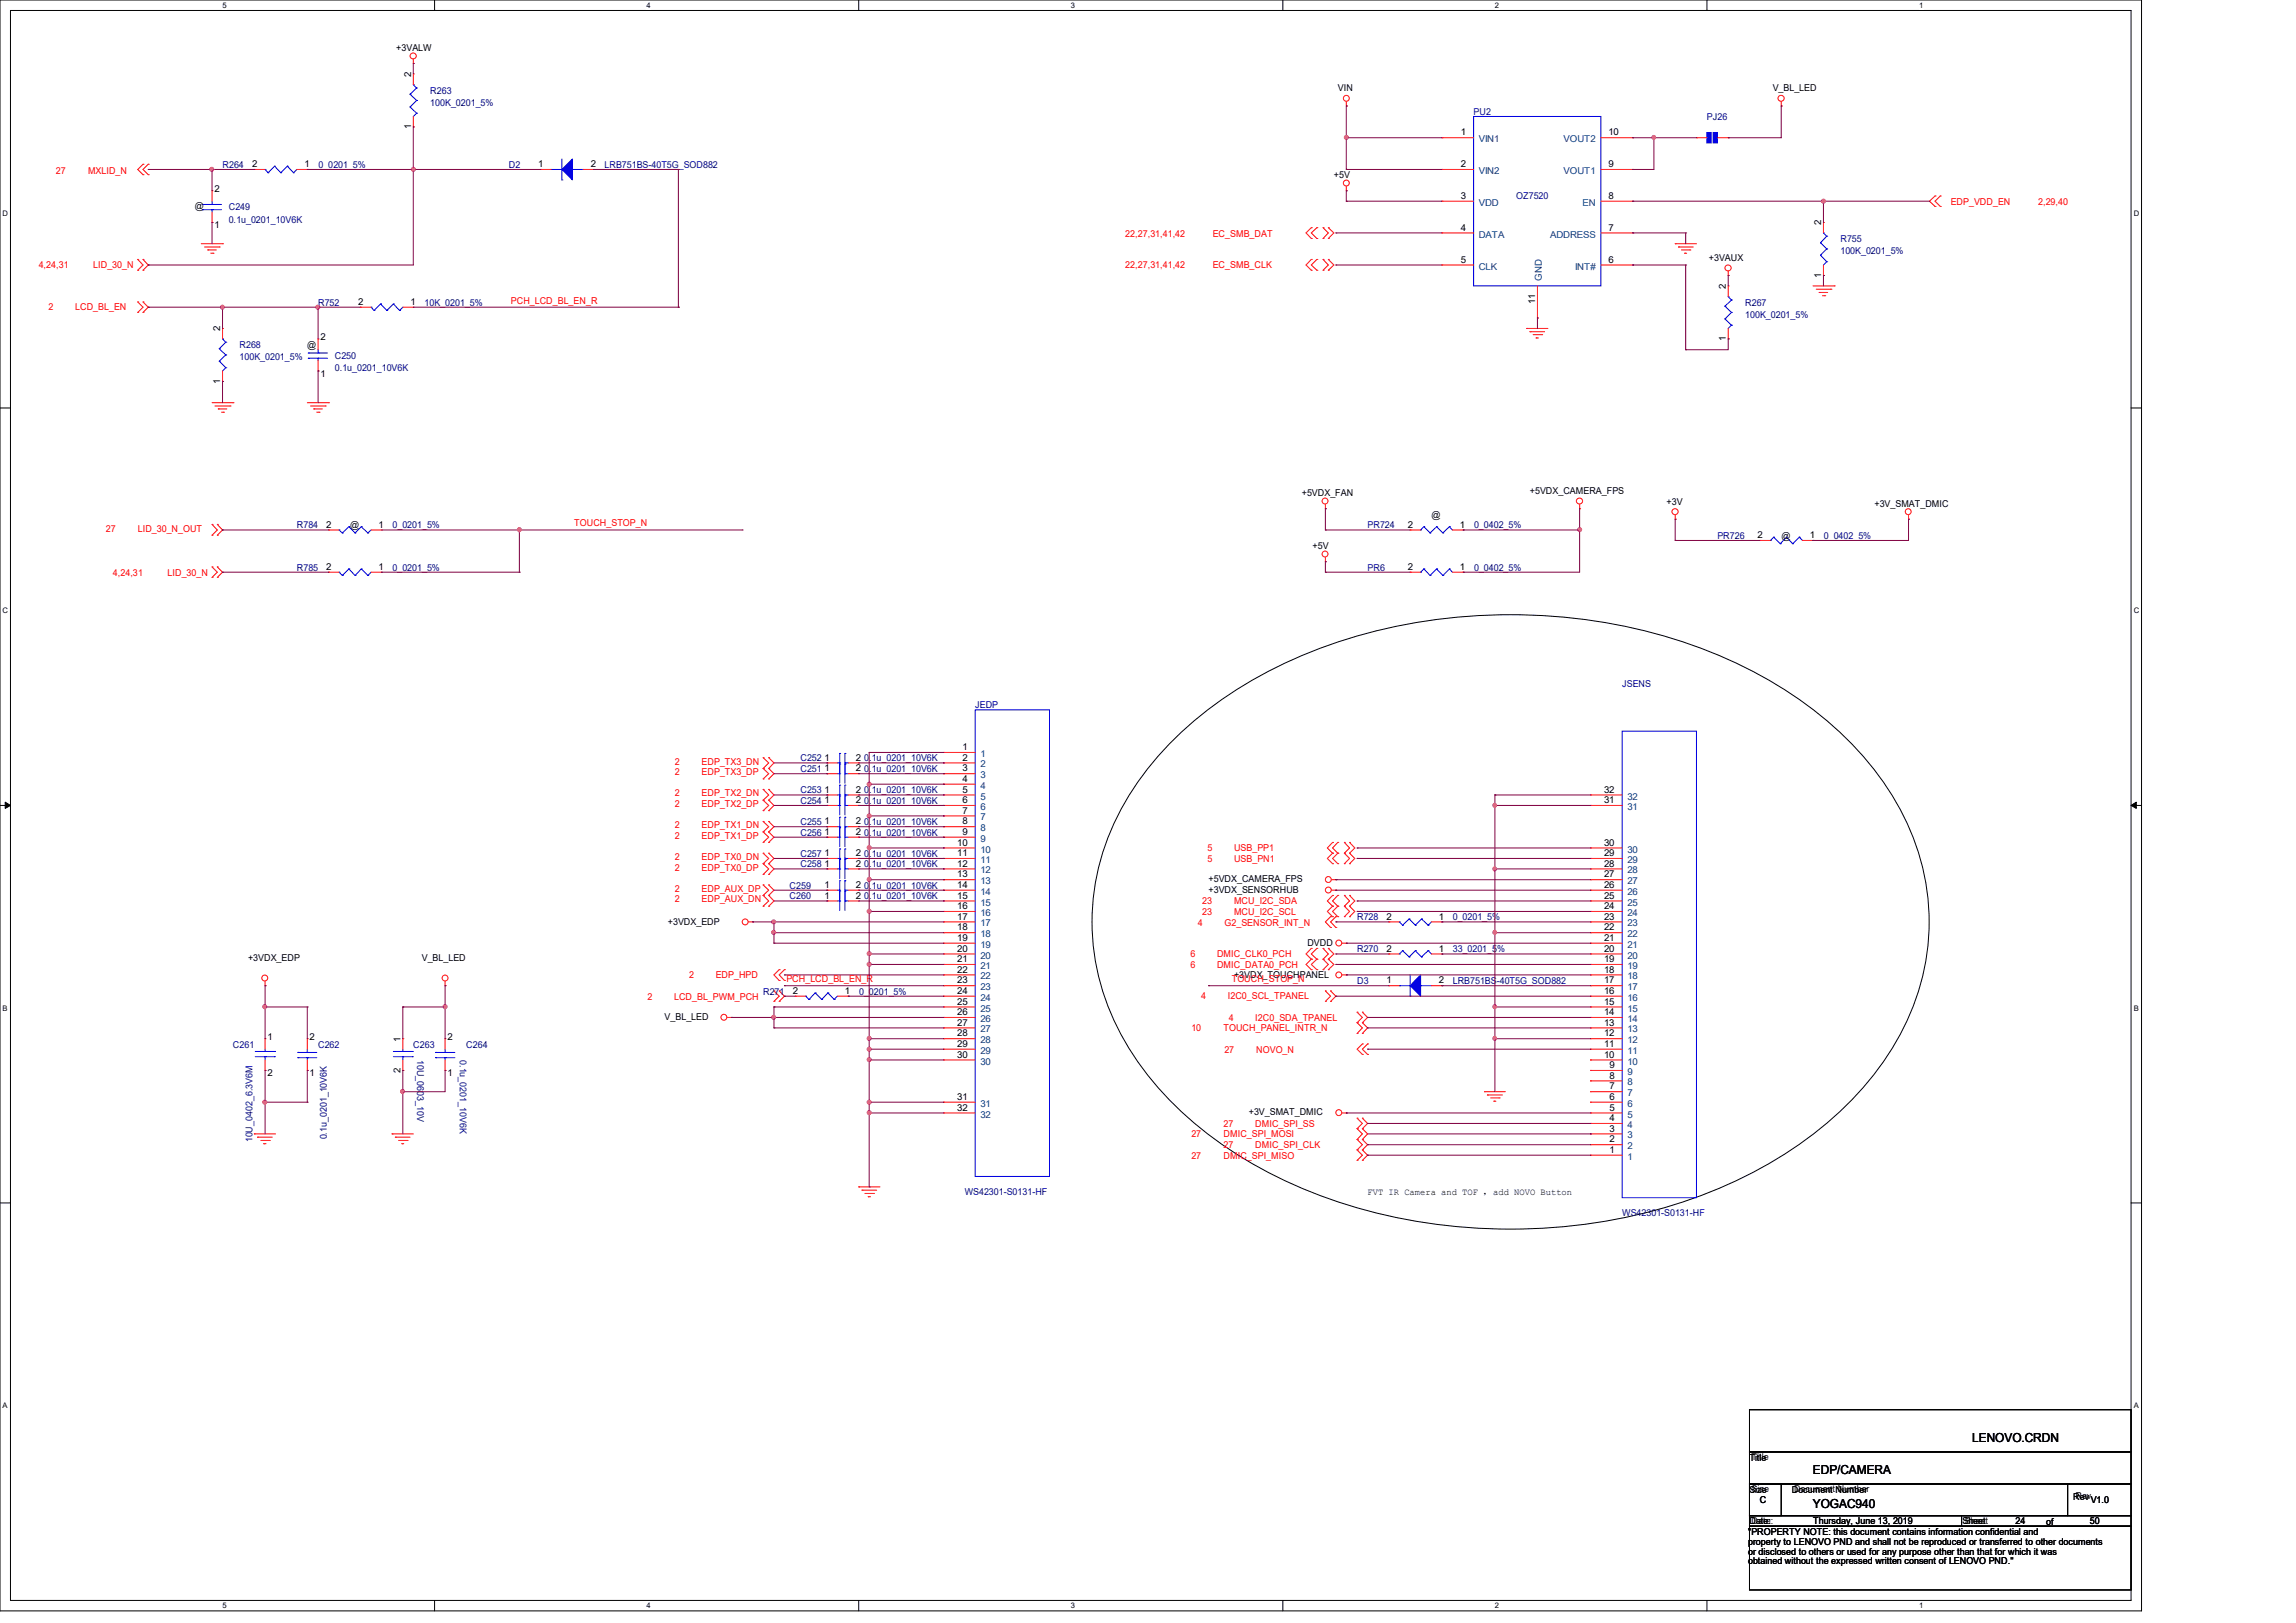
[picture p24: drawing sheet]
<svg xmlns="http://www.w3.org/2000/svg" width="297mm" height="210mm" viewBox="0 0 297 210" stroke-linecap="round" stroke-linejoin="round" font-family="sans-serif">
<defs><g id="words">
<g font-size="1.6">
<text x="234.5" y="190.7">EDP/CAMERA</text>
<text x="255.1" y="186.6">LENOVO.CRDN</text>
<text x="234.5" y="195.1">YOGAC940</text>
</g>
<g font-size="1.2">
<text x="51.3" y="6.6">+3VALW</text>
<text x="53.2" y="10" transform="rotate(-90 53.2 10)">2</text>
<text x="173.1" y="11.8">VIN</text>
<text x="229.3" y="11.8">V_BL_LED</text>
<text x="53.2" y="16.7" transform="rotate(-90 53.2 16.7)">1</text>
<text x="189" y="17.5">1</text>
<text x="208.1" y="17.5">10</text>
<text x="32.6" y="21.6">2</text>
<text x="39.4" y="21.6">1</text>
<text x="69.6" y="21.6">1</text>
<text x="76.4" y="21.6">2</text>
<text x="172.5" y="23.1">+5V</text>
<text x="189" y="21.6">2</text>
<text x="208.1" y="21.6">9</text>
<text x="25.2" y="27.1">@</text>
<text x="27.7" y="29.5">1</text>
<text x="27.7" y="24.8">2</text>
<text x="189" y="29.8">4</text>
<text x="189" y="25.7">3</text>
<text x="208.1" y="25.7">8</text>
<text x="208.1" y="29.8">7</text>
<text x="235.6" y="29.2" transform="rotate(-90 235.6 29.2)">2</text>
<text x="189" y="34">5</text>
<text x="208.1" y="34">6</text>
<text x="221.1" y="33.8">+3VAUX</text>
<text x="235.6" y="35.9" transform="rotate(-90 235.6 35.9)">1</text>
<text x="46.4" y="39.5">2</text>
<text x="53.1" y="39.5">1</text>
<text x="198.6" y="39.3" transform="rotate(-90 198.6 39.3)">11</text>
<text x="223.3" y="37.4" transform="rotate(-90 223.3 37.4)">2</text>
<text x="28.5" y="42.9" transform="rotate(-90 28.5 42.9)">2</text>
<text x="39.7" y="45">@</text>
<text x="41.4" y="44">2</text>
<text x="223.3" y="44.2" transform="rotate(-90 223.3 44.2)">1</text>
<text x="28.5" y="49.7" transform="rotate(-90 28.5 49.7)">1</text>
<text x="41.4" y="48.7">1</text>
<text x="168.4" y="64.2">+5VDX_FAN</text>
<text x="197.9" y="64">+5VDX_CAMERA_FPS</text>
<text x="215.6" y="65.3">+3V</text>
<text x="242.5" y="65.6">+3V_SMAT_DMIC</text>
<text x="42.2" y="68.3">2</text>
<text x="45.3" y="68.3">@</text>
<text x="49" y="68.3">1</text>
<text x="169.8" y="71.1">+5V</text>
<text x="182.1" y="68.3">2</text>
<text x="185.2" y="67">@</text>
<text x="188.8" y="68.3">1</text>
<text x="227.4" y="69.6">2</text>
<text x="230.5" y="69.7">@</text>
<text x="234.1" y="69.6">1</text>
<text x="42.2" y="73.7">2</text>
<text x="49" y="73.7">1</text>
<text x="182.1" y="73.7">2</text>
<text x="188.8" y="73.7">1</text>
<text x="106.7" y="98.4">1</text>
<text x="106.7" y="99.8">1</text>
<text x="110.7" y="98.4">2</text>
<text x="110.7" y="99.8">2</text>
<text x="124.5" y="97.1">1</text>
<text x="124.5" y="98.4">2</text>
<text x="124.5" y="99.8">3</text>
<text x="124.5" y="101.2">4</text>
<text x="106.7" y="102.6">1</text>
<text x="106.7" y="103.9">1</text>
<text x="106.7" y="106.7">1</text>
<text x="110.7" y="102.6">2</text>
<text x="110.7" y="103.9">2</text>
<text x="110.7" y="106.7">2</text>
<text x="124.5" y="102.6">5</text>
<text x="124.5" y="103.9">6</text>
<text x="124.5" y="105.3">7</text>
<text x="124.5" y="106.7">8</text>
<text x="207.5" y="103.9">31</text>
<text x="207.5" y="102.6">32</text>
<text x="106.7" y="110.8">1</text>
<text x="106.7" y="112.1">1</text>
<text x="106.7" y="108">1</text>
<text x="110.7" y="110.8">2</text>
<text x="110.7" y="112.1">2</text>
<text x="110.7" y="108">2</text>
<text x="123.8" y="109.4">10</text>
<text x="123.8" y="110.8">11</text>
<text x="123.8" y="112.1">12</text>
<text x="123.8" y="113.5">13</text>
<text x="124.5" y="108">9</text>
<text x="207.5" y="113.5">27</text>
<text x="207.5" y="112.1">28</text>
<text x="207.5" y="110.8">29</text>
<text x="207.5" y="109.4">30</text>
<text x="86.4" y="119.6">+3VDX_EDP</text>
<text x="106.7" y="114.9">1</text>
<text x="106.7" y="116.3">1</text>
<text x="110.7" y="114.9">2</text>
<text x="110.7" y="116.3">2</text>
<text x="123.8" y="114.9">14</text>
<text x="123.8" y="116.3">15</text>
<text x="123.8" y="117.6">16</text>
<text x="123.8" y="119">17</text>
<text x="156.3" y="115.5">+3VDX_SENSORHUB</text>
<text x="156.3" y="114.1">+5VDX_CAMERA_FPS</text>
<text x="179.4" y="119">2</text>
<text x="186.1" y="119">1</text>
<text x="207.5" y="119">23</text>
<text x="207.5" y="117.6">24</text>
<text x="207.5" y="116.3">25</text>
<text x="207.5" y="114.9">26</text>
<text x="32.1" y="124.3">+3VDX_EDP</text>
<text x="54.6" y="124.3">V_BL_LED</text>
<text x="123.8" y="120.4">18</text>
<text x="123.8" y="121.8">19</text>
<text x="123.8" y="123.1">20</text>
<text x="123.8" y="124.5">21</text>
<text x="123.8" y="125.9">22</text>
<text x="169.1" y="122.4">DVDD</text>
<text x="179.4" y="123.1">2</text>
<text x="186.1" y="123.1">1</text>
<text x="207.5" y="125.9">18</text>
<text x="207.5" y="124.5">19</text>
<text x="207.5" y="123.1">20</text>
<text x="207.5" y="121.8">21</text>
<text x="207.5" y="120.4">22</text>
<text x="86" y="132">V_BL_LED</text>
<text x="102.6" y="128.6">2</text>
<text x="109.3" y="128.6">1</text>
<text x="123.8" y="127.3">23</text>
<text x="123.8" y="128.6">24</text>
<text x="123.8" y="130">25</text>
<text x="123.8" y="131.4">26</text>
<text x="159.6" y="126.5">+3VDX_TOUCHPANEL</text>
<text x="179.4" y="127.3">1</text>
<text x="186.1" y="127.3">2</text>
<text x="207.5" y="131.4">14</text>
<text x="207.5" y="130">15</text>
<text x="207.5" y="128.6">16</text>
<text x="207.5" y="127.3">17</text>
<text x="34.6" y="134.5">1</text>
<text x="40" y="134.5">2</text>
<text x="51.8" y="134.8" transform="rotate(-90 51.8 134.8)">1</text>
<text x="57.9" y="134.5">2</text>
<text x="123.8" y="132.7">27</text>
<text x="123.8" y="134.1">28</text>
<text x="123.8" y="135.5">29</text>
<text x="123.8" y="136.9">30</text>
<text x="207.5" y="136.9">10</text>
<text x="207.5" y="135.5">11</text>
<text x="207.5" y="134.1">12</text>
<text x="207.5" y="132.7">13</text>
<text x="34.6" y="139.3">2</text>
<text x="40" y="139.3">1</text>
<text x="51.8" y="138.8" transform="rotate(-90 51.8 138.8)">2</text>
<text x="57.9" y="139.3">1</text>
<text x="123.8" y="142.3">31</text>
<text x="123.8" y="143.7">32</text>
<text x="208.2" y="143.7">5</text>
<text x="208.2" y="142.3">6</text>
<text x="208.2" y="141">7</text>
<text x="208.2" y="139.6">8</text>
<text x="208.2" y="138.2">9</text>
<text x="161.5" y="144.3">+3V_SMAT_DMIC</text>
<text x="208.2" y="149.2">1</text>
<text x="208.2" y="147.8">2</text>
<text x="208.2" y="146.4">3</text>
<text x="208.2" y="145.1">4</text>
<text x="176.9" y="154.6">FVT IR Camera and TOF ，add NOVO Button</text>
<text x="226.3" y="189">Title</text>
<text x="226.3" y="193.2">Size</text>
<text x="226.3" y="197.3">Date:</text>
<text x="227.7" y="194.5">C</text>
<text x="231.8" y="193.2">Document Number</text>
<text x="234.6" y="197.3">Thursday, June 13, 2019</text>
<text x="253.9" y="197.3">Sheet</text>
<text x="260.7" y="197.3">24</text>
<text x="264.7" y="197.3">of</text>
<text x="268.2" y="194.1">Rev</text>
<text x="270.4" y="197.3">50</text>
<text x="270.5" y="194.5">V1.0</text>
<text x="226.1" y="198.6">&quot;PROPERTY NOTE: this document contains information confidential and</text>
<text x="226.1" y="199.9">property to LENOVO PND and shall not be reproduced or transferred to other documents</text>
<text x="226.1" y="201.2">or disclosed to others or used for any purpose other than that for which it was</text>
<text x="226.1" y="202.4">obtained without the expressed written consent of LENOVO PND.&quot;</text>
</g>
<g font-size="1.2" fill="#000080">
<text x="55.7" y="12.1">R263</text>
<text x="55.7" y="13.8">100K_0201_5%</text>
<text x="190.6" y="14.9">PU2</text>
<text x="220.8" y="15.5">PJ26</text>
<text x="28.8" y="21.7">R264</text>
<text x="41.2" y="21.7">0_0201_5%</text>
<text x="65.8" y="21.7">D2</text>
<text x="78.2" y="21.7">LRB751BS-40T5G_SOD882</text>
<text x="29.6" y="27.2">C249</text>
<text x="29.6" y="28.8">0.1u_0201_10V6K</text>
<text x="196.1" y="25.8">OZ7520</text>
<text x="238.1" y="31.3">R755</text>
<text x="238.1" y="32.9">100K_0201_5%</text>
<text x="41.1" y="39.5">R752</text>
<text x="54.9" y="39.5">10K_0201_5%</text>
<text x="225.8" y="39.5">R267</text>
<text x="225.8" y="41.2">100K_0201_5%</text>
<text x="31" y="45">R268</text>
<text x="31" y="46.6">100K_0201_5%</text>
<text x="43.3" y="46.4">C250</text>
<text x="43.3" y="48">0.1u_0201_10V6K</text>
<text x="38.4" y="68.3">R784</text>
<text x="50.8" y="68.3">0_0201_5%</text>
<text x="176.9" y="68.3">PR724</text>
<text x="190.7" y="68.3">0_0402_5%</text>
<text x="222.2" y="69.7">PR726</text>
<text x="235.9" y="69.7">0_0402_5%</text>
<text x="38.4" y="73.8">R785</text>
<text x="50.8" y="73.8">0_0201_5%</text>
<text x="176.9" y="73.8">PR6</text>
<text x="190.7" y="73.8">0_0402_5%</text>
<text x="209.8" y="88.9">JSENS</text>
<text x="126.2" y="91.7">JEDP</text>
<text x="103.5" y="98.5">C252</text>
<text x="103.5" y="99.9">C251</text>
<text x="111.8" y="98.5">0.1u_0201_10V6K</text>
<text x="111.8" y="99.9">0.1u_0201_10V6K</text>
<text x="103.5" y="102.6">C253</text>
<text x="103.5" y="104">C254</text>
<text x="103.5" y="106.7">C255</text>
<text x="111.8" y="102.6">0.1u_0201_10V6K</text>
<text x="111.8" y="104">0.1u_0201_10V6K</text>
<text x="111.8" y="106.7">0.1u_0201_10V6K</text>
<text x="103.5" y="110.9">C257</text>
<text x="103.5" y="112.2">C258</text>
<text x="103.5" y="108.1">C256</text>
<text x="111.8" y="110.9">0.1u_0201_10V6K</text>
<text x="111.8" y="112.2">0.1u_0201_10V6K</text>
<text x="111.8" y="108.1">0.1u_0201_10V6K</text>
<text x="102.1" y="115">C259</text>
<text x="102.1" y="116.3">C260</text>
<text x="111.8" y="115">0.1u_0201_10V6K</text>
<text x="111.8" y="116.3">0.1u_0201_10V6K</text>
<text x="175.6" y="119.1">R728</text>
<text x="187.9" y="119.1">0_0201_5%</text>
<text x="175.6" y="123.2">R270</text>
<text x="187.9" y="123.2">33_0201_5%</text>
<text x="98.7" y="128.7">R271</text>
<text x="111.1" y="128.7">0_0201_5%</text>
<text x="175.6" y="127.3">D3</text>
<text x="187.9" y="127.3">LRB751BS-40T5G_SOD882</text>
<text x="30.1" y="135.5">C261</text>
<text x="41.1" y="135.5">C262</text>
<text x="53.5" y="135.5">C263</text>
<text x="54" y="137.2" transform="rotate(90 54 137.2)">10U_0603_10V</text>
<text x="59.5" y="137.2" transform="rotate(90 59.5 137.2)">0.1u_0201_10V6K</text>
<text x="60.3" y="135.5">C264</text>
<text x="32.7" y="147.8" transform="rotate(-90 32.7 147.8)">10U_0402_6.3V6M</text>
<text x="42.3" y="147.4" transform="rotate(-90 42.3 147.4)">0.1u_0201_10V6K</text>
<text x="124.8" y="154.6">WS42301-S0131-HF</text>
<text x="209.8" y="157.3">WS42301-S0131-HF</text>
</g>
<g font-size="1.2" fill="#f00">
<text x="7.2" y="22.5">27</text>
<text x="11.4" y="22.5">MXLID_N</text>
<text x="252.3" y="26.5">EDP_VDD_EN</text>
<text x="263.6" y="26.5">2,29,40</text>
<text x="5" y="34.7">4,24,31</text>
<text x="12.1" y="34.7">LID_30_N</text>
<text x="145.6" y="30.6">22,27,31,41,42</text>
<text x="145.6" y="34.7">22,27,31,41,42</text>
<text x="156.9" y="30.6">EC_SMB_DAT</text>
<text x="156.9" y="34.7">EC_SMB_CLK</text>
<text x="6.3" y="40.1">2</text>
<text x="9.7" y="40.1">LCD_BL_EN</text>
<text x="66.1" y="39.3">PCH_LCD_BL_EN_R</text>
<text x="13.7" y="68.9">27</text>
<text x="17.8" y="68.9">LID_30_N_OUT</text>
<text x="74.3" y="68.1">TOUCH_STOP_N</text>
<text x="14.6" y="74.5">4,24,31</text>
<text x="21.7" y="74.5">LID_30_N</text>
<text x="87.3" y="98.9">2</text>
<text x="87.3" y="100.3">2</text>
<text x="90.8" y="98.9">EDP_TX3_DN</text>
<text x="90.8" y="100.3">EDP_TX3_DP</text>
<text x="87.3" y="104.4">2</text>
<text x="87.3" y="103">2</text>
<text x="87.3" y="107.1">2</text>
<text x="90.8" y="104.4">EDP_TX2_DP</text>
<text x="90.8" y="103">EDP_TX2_DN</text>
<text x="90.8" y="107.1">EDP_TX1_DN</text>
<text x="87.3" y="108.5">2</text>
<text x="87.3" y="112.6">2</text>
<text x="87.3" y="111.3">2</text>
<text x="90.8" y="108.5">EDP_TX1_DP</text>
<text x="90.8" y="112.6">EDP_TX0_DP</text>
<text x="90.8" y="111.3">EDP_TX0_DN</text>
<text x="156.2" y="110.2">5</text>
<text x="156.2" y="111.5">5</text>
<text x="159.6" y="110.2">USB_PP1</text>
<text x="159.6" y="111.5">USB_PN1</text>
<text x="87.3" y="115.4">2</text>
<text x="87.3" y="116.8">2</text>
<text x="90.8" y="115.4">EDP_AUX_DP</text>
<text x="90.8" y="116.8">EDP_AUX_DN</text>
<text x="155" y="119.8">4</text>
<text x="155.5" y="118.4">23</text>
<text x="155.5" y="117">23</text>
<text x="158.4" y="119.8">G2_SENSOR_INT_N</text>
<text x="159.6" y="118.4">MCU_I2C_SCL</text>
<text x="159.6" y="117">MCU_I2C_SDA</text>
<text x="154" y="123.9">6</text>
<text x="154" y="125.3">6</text>
<text x="157.4" y="123.9">DMIC_CLK0_PCH</text>
<text x="157.4" y="125.3">DMIC_DATA0_PCH</text>
<text x="83.8" y="129.4">2</text>
<text x="87.2" y="129.4">LCD_BL_PWM_PCH</text>
<text x="89.1" y="126.6">2</text>
<text x="92.6" y="126.6">EDP_HPD</text>
<text x="101.7" y="127.1">PCH_LCD_BL_EN_R</text>
<text x="155.4" y="129.2">4</text>
<text x="158.8" y="129.2">I2C0_SCL_TPANEL</text>
<text x="159.3" y="127.1">TOUCH_STOP_N</text>
<text x="154.1" y="133.5">10</text>
<text x="158.3" y="133.5">TOUCH_PANEL_INTR_N</text>
<text x="158.4" y="136.2">27</text>
<text x="158.9" y="132.1">4</text>
<text x="162.4" y="132.1">I2C0_SDA_TPANEL</text>
<text x="162.5" y="136.2">NOVO_N</text>
<text x="154.1" y="147.2">27</text>
<text x="154.1" y="149.9">27</text>
<text x="158.3" y="145.8">27</text>
<text x="158.3" y="148.6">27</text>
<text x="158.3" y="147.2">DMIC_SPI_MOSI</text>
<text x="158.3" y="149.9">DMIC_SPI_MISO</text>
<text x="162.4" y="145.8">DMIC_SPI_SS</text>
<text x="162.4" y="148.6">DMIC_SPI_CLK</text>
</g>
<g font-size="1.2" fill="#004080">
<text x="191.3" y="18.4">VIN1</text>
<text x="191.3" y="22.5">VIN2</text>
<text x="202.3" y="18.4">VOUT2</text>
<text x="202.3" y="22.5">VOUT1</text>
<text x="191.3" y="26.6">VDD</text>
<text x="204.7" y="26.6">EN</text>
<text x="191.3" y="30.7">DATA</text>
<text x="191.3" y="34.9">CLK</text>
<text x="200.5" y="30.7">ADDRESS</text>
<text x="203.7" y="34.9">INT#</text>
<text x="199.5" y="36.3" transform="rotate(-90 199.5 36.3)">GND</text>
<text x="126.8" y="98">1</text>
<text x="126.8" y="99.3">2</text>
<text x="126.8" y="100.7">3</text>
<text x="126.8" y="102.1">4</text>
<text x="126.8" y="103.5">5</text>
<text x="126.8" y="104.8">6</text>
<text x="126.8" y="106.2">7</text>
<text x="126.8" y="107.6">8</text>
<text x="210.5" y="104.8">31</text>
<text x="210.5" y="103.5">32</text>
<text x="126.8" y="108.9">9</text>
<text x="126.8" y="110.3">10</text>
<text x="126.8" y="111.7">11</text>
<text x="126.8" y="113">12</text>
<text x="210.5" y="113">28</text>
<text x="210.5" y="111.7">29</text>
<text x="210.5" y="110.3">30</text>
<text x="126.8" y="114.4">13</text>
<text x="126.8" y="115.8">14</text>
<text x="126.8" y="117.2">15</text>
<text x="126.8" y="118.5">16</text>
<text x="126.8" y="119.9">17</text>
<text x="210.5" y="119.9">23</text>
<text x="210.5" y="118.5">24</text>
<text x="210.5" y="117.2">25</text>
<text x="210.5" y="115.8">26</text>
<text x="210.5" y="114.4">27</text>
<text x="126.8" y="121.3">18</text>
<text x="126.8" y="122.6">19</text>
<text x="126.8" y="124">20</text>
<text x="126.8" y="125.4">21</text>
<text x="210.5" y="125.4">19</text>
<text x="210.5" y="124">20</text>
<text x="210.5" y="122.6">21</text>
<text x="210.5" y="121.3">22</text>
<text x="126.8" y="126.7">22</text>
<text x="126.8" y="128.1">23</text>
<text x="126.8" y="129.5">24</text>
<text x="126.8" y="130.9">25</text>
<text x="210.5" y="130.9">15</text>
<text x="210.5" y="129.5">16</text>
<text x="210.5" y="128.1">17</text>
<text x="210.5" y="126.7">18</text>
<text x="126.8" y="132.2">26</text>
<text x="126.8" y="133.6">27</text>
<text x="126.8" y="135">28</text>
<text x="126.8" y="136.4">29</text>
<text x="126.8" y="137.8">30</text>
<text x="210.5" y="137.8">10</text>
<text x="210.5" y="136.4">11</text>
<text x="210.5" y="135">12</text>
<text x="210.5" y="133.6">13</text>
<text x="210.5" y="132.2">14</text>
<text x="126.8" y="143.2">31</text>
<text x="210.5" y="143.2">6</text>
<text x="210.5" y="141.9">7</text>
<text x="210.5" y="140.5">8</text>
<text x="210.5" y="139.1">9</text>
<text x="126.8" y="144.6">32</text>
<text x="210.5" y="148.7">2</text>
<text x="210.5" y="147.3">3</text>
<text x="210.5" y="146">4</text>
<text x="210.5" y="144.6">5</text>
<text x="210.5" y="150.1">1</text>
</g>
<g font-size="1">
<text x="28.8" y="1">5</text>
<text x="83.7" y="1">4</text>
<text x="138.5" y="1">3</text>
<text x="193.4" y="1">2</text>
<text x="248.2" y="1">1</text>
<text x=".3" y="27.9">D</text>
<text x="276" y="27.9">D</text>
<text x=".3" y="79.4">C</text>
<text x="276" y="79.4">C</text>
<text x=".3" y="130.8">B</text>
<text x="276" y="130.8">B</text>
<text x=".3" y="182.2">A</text>
<text x="276" y="182.2">A</text>
<text x="28.8" y="208.1">5</text>
<text x="83.7" y="208.1">4</text>
<text x="138.5" y="208.1">3</text>
<text x="193.4" y="208.1">2</text>
<text x="248.2" y="208.1">1</text>
</g>
</g></defs>
<path d="M0 0h277v208.4h-277zM1.4 1.4h274.3v205.7h-274.3z" fill="none" stroke="#000" stroke-width=".13"/>
<g fill="#fff">
<path d="M28.8 .1h.5v1.1h-.5z"/>
<path d="M28.8 207.2h.5v1.1h-.5z"/>
</g>
<path d="M56.2 0v1.4M56.2 207.1v1.3" fill="none" stroke="#000" stroke-width=".13"/>
<g fill="#fff">
<path d="M83.7 .1h.5v1.1h-.5z"/>
<path d="M83.7 207.2h.5v1.1h-.5z"/>
</g>
<path d="M111.1 0v1.4M111.1 207.1v1.3" fill="none" stroke="#000" stroke-width=".13"/>
<g fill="#fff">
<path d="M138.5 .1h.6v1.1h-.6z"/>
<path d="M138.5 207.2h.6v1.1h-.6z"/>
</g>
<path d="M165.9 0v1.4M165.9 207.1v1.3" fill="none" stroke="#000" stroke-width=".13"/>
<g fill="#fff">
<path d="M193.4 .1h.5v1.1h-.5z"/>
<path d="M193.4 207.2h.5v1.1h-.5z"/>
</g>
<path d="M220.8 0v1.4M220.8 207.1v1.3" fill="none" stroke="#000" stroke-width=".13"/>
<g fill="#fff">
<path d="M248.2 .1h.6v1.1h-.6z"/>
<path d="M248.2 207.2h.6v1.1h-.6z"/>
<path d="M.3 27.1h.8v1.1h-.8z"/>
<path d="M276 27.1h.7v1.1h-.7z"/>
<path d="M.3 78.5h.8v1.1h-.8z"/>
<path d="M276 78.5h.7v1.1h-.7z"/>
</g>
<path d="M0 52.8h1.4M275.7 52.8h1.3" fill="none" stroke="#000" stroke-width=".13"/>
<g fill="#fff">
<path d="M.3 129.9h.7v1.1h-.7z"/>
<path d="M276 129.9h.6v1.1h-.6z"/>
</g>
<path d="M0 104.2h1.4M275.7 104.2h1.3" fill="none" stroke="#000" stroke-width=".13"/>
<path d="M.7 103.8l.7 .4-.7 .4zM275.7 104.2l.7-.4v.8z" fill="#000" stroke="#000" stroke-width=".13"/>
<g fill="#fff">
<path d="M.3 181.4h.7v1.1h-.7z"/>
<path d="M276 181.4h.6v1.1h-.6z"/>
</g>
<path d="M152.5 95a56.3 56.3 0 0 1 25.1-13.3 72 72 0 0 1 45.1 3.3 49.9 49.9 0 0 1 19.5 14.2 31.7 31.7 0 0 1 7.2 22.8 33.4 33.4 0 0 1-9.1 19.5 52.7 52.7 0 0 1-20.6 13.3 71.8 71.8 0 0 1-51.6-1.2 49.9 49.9 0 0 1-19.4-14.2 31.7 31.7 0 0 1-7.3-22.8 33.4 33.4 0 0 1 9.1-19.5zM0 155.7h1.4M275.7 155.7h1.3M226.3 196.1h27.4v1.4h-27.4zM226.3 192h41.2v4.1h-41.2zM226.3 192h4.1v4.1h-4.1zM226.3 182.4h49.4v5.5h-49.4zM226.3 187.9h49.4v4.1h-49.4zM226.3 197.5h49.4v8.2h-49.4zM253.7 196.1h22v1.4h-22zM267.5 192h8.2v4.1h-8.2z" fill="none" stroke="#000" stroke-width=".13"/>
<g fill="none" stroke="#f00" stroke-width=".13">
<path d="M53.5 8.2h.1M53.5 16.4h.1M53.5 9.6h.1M53.5 7.7v.5M53.5 9.6v1.4M53.5 15.1v1.3M174.2 13.7h.1M174.2 13.2v.5M186.5 17.8h4.1M186.5 17.8h.1M207.1 17.8h4.1M211.2 17.8h.1"/>
<path d="M219.5 17.8h1.3M219.5 17.8h.1M222.2 17.8h1.4M223.6 17.8h.1M230.4 13.7h.1M230.4 13.2v.5M17.8 39.1l.7 .7-.7 .6M17.8 33.6l.7 .7-.7 .7M17.8 39.1h.1M17.8 35h.1M17.8 33.6h.1M18.5 39.1h.1"/>
<path d="M18.5 33.6h.1M18.5 35h.1M18.5 21.3h.1M18.5 22.6h.1M18.5 21.3l-.7 .6 .7 .7M18.5 39.1l.7 .7-.7 .6M18.5 33.6l.7 .7-.7 .7M19.2 21.3l-.7 .6 .7 .7M19.2 21.3h.1M19.2 22.6h.1M26 31.5h2.8M26.5 32h1.9"/>
<path d="M26.9 32.3h.1M26.9 32.3h1.1M27.3 32.8h.3M27.4 28.8h.1M27.4 24.7h.1M27.4 24.7v1.3M27.4 27.4v1.4M27.6 32.8h.1M28.4 32h.1M28.8 31.5h.1M32.9 21.9h.1M32.9 21.9h1.4"/>
<path d="M38.4 21.9h1.4M39.8 21.9h.1M46.6 39.8h.1M46.6 39.8h1.4M52.1 39.8h1.4M53.5 39.8h.1M69.9 21.9h1.4M69.9 21.9h.1M75.4 21.9h1.4M76.8 21.9h.1M169.6 29.5l-.6 .6 .6 .8M169.6 33.6l-.6 .7 .6 .7"/>
<path d="M169.6 30.9h.1M169.6 29.5h.1M169.6 35h.1M169.6 33.6h.1M170.3 29.5l-.7 .6 .7 .8M170.3 33.6l-.7 .7 .7 .7M170.3 29.5h.1M170.3 30.9h.1M170.3 33.6h.1M170.3 35h.1M171.2 30.9h.1M171.2 29.5h.1"/>
<path d="M171.2 35h.1M171.2 33.6h.1M171.2 29.5l.6 .6-.6 .8M171.2 33.6l.6 .7-.6 .7M171.8 29.5l.8 .6-.8 .8M171.8 33.6l.8 .7-.8 .7M171.8 30.9h.1M171.8 29.5h.1M171.8 35h.1M171.8 33.6h.1M174.2 24.7h.1M174.2 24.1v.6"/>
<path d="M186.5 34.3h4.1M186.5 30.1h4.1M186.5 26h4.1M186.5 21.9h4.1M186.5 30.1h.1M186.5 26h.1M186.5 21.9h.1M186.5 34.3h.1M198.9 37v4.1M207.1 34.3h4.1M207.1 30.1h4.1M207.1 26h4.1"/>
<path d="M207.1 21.9h4.1M211.2 34.3h.1M211.2 30.1h.1M211.2 26h.1M211.2 21.9h.1M216.7 31.5h.1M216.7 31.5h2.8M217.1 32h.1M217.1 32h1.9M217.5 32.3h1.1M217.9 32.8h.3M217.9 32.8h.1"/>
<path d="M218.6 32.3h.1M223.6 35.6h.1M223.6 37h.1M223.6 35.1v.5M223.6 37v1.4M234.5 37h2.8M234.9 37.4h2M235.3 37.8h1.1M235.3 37.8h.1M235.8 38.3h.3M235.9 35.6h.1M235.9 28.8h.1"/>
<path d="M235.9 28.8v1.3M235.9 34.3v1.3M236.1 38.3h.1M236.9 37.4h.1M237.3 37h.1M250.3 25.4h.1M250.3 26.7h.1M250.3 25.4l-.7 .6 .7 .7M251 26.7h.1M251 25.4h.1M251 25.4l-.7 .6 .7 .7M17.8 40.4h.1"/>
<path d="M18.5 40.4h.1M27.4 52.1h2.7M27.8 52.5h2M28.2 52.9h1.1M28.2 52.9h.1M28.7 53.3h.2M28.8 49.4h.1M28.8 42.5h.1M28.8 42.5v1.4M28.8 48v1.4M28.9 53.3h.1M29.8 52.5h.1"/>
<path d="M30.1 52.1h.1M39.8 52.1h2.7M40.2 52.5h1.9M40.6 52.9h.1M40.6 52.9h1.1M41 53.3h.3M41.1 48h.1M41.1 43.9h.1M41.1 43.9v1.4M41.1 46.6v1.4M41.3 53.3h.1M42.1 52.5h.1"/>
<path d="M42.5 52.1h.1M197.5 42.5h2.7M197.5 42.5h.1M197.9 42.9h.1M197.9 42.9h1.9M198.3 43.3h1.1M198.7 43.7h.1M198.7 43.7h.3M198.9 41.1h.1M199.4 43.3h.1M223.6 43.9h.1M223.6 42.5v1.4"/>
<path d="M27.4 67.9l.7 .7-.7 .7M27.4 73.4l.7 .6-.7 .7M27.4 67.9h.1M27.4 69.3h.1M27.4 74.7h.1M27.4 73.4h.1M28.1 69.3h.1M28.1 67.9h.1M28.1 73.4h.1M28.1 74.7h.1M28.1 67.9l.7 .7-.7 .7M28.1 73.4l.7 .6-.7 .7"/>
<path d="M42.5 68.6h1.4M42.5 74h1.4M42.5 68.6h.1M42.5 74h.1M48 68.6h1.4M48 74h1.4M49.4 68.6h.1M49.4 74h.1M171.4 72.7h.1M171.4 65.8h.1M171.4 65.3v.5M171.4 72.1v.6"/>
<path d="M182.4 68.6h1.4M182.4 74h1.4M182.4 68.6h.1M182.4 74h.1M187.9 68.6h1.4M187.9 74h1.4M189.3 68.6h.1M189.3 74h.1M204.3 65.8h.1M204.3 65.3v.5M216.7 67.2h.1M216.7 66.6v.6"/>
<path d="M227.7 69.9h1.3M227.7 69.9h.1M233.2 69.9h1.3M234.5 69.9h.1M246.9 67.2h.1M246.9 66.6v.6M98.7 99.4h.1M98.7 98h.1M98.7 98l.7 .7-.7 .7M98.7 99.4l.7 .7-.7 .7M99.4 98l.7 .7-.7 .7M99.4 99.4l.7 .7-.7 .7"/>
<path d="M99.4 98h.1M99.4 99.4h.1M107 98.7h.1M107 98.7h1.3M109.7 98.7h1.4M111.1 98.7h.1M122 98.7h4.2M122 97.4h4.2M122 97.4h.1M122 98.7h.1M96.8 119.3h.6M97.4 119.3h.1"/>
<path d="M98.7 115.9h.1M98.7 114.5h.1M98.7 117.3h.1M98.7 100.8h.1M98.7 104.9h.1M98.7 103.5h.1M98.7 102.2h.1M98.7 109h.1M98.7 107.7h.1M98.7 106.3h.1M98.7 113.2h.1M98.7 111.8h.1"/>
<path d="M98.7 110.4h.1M98.7 102.2l.7 .7-.7 .6M98.7 114.5l.7 .7-.7 .7M98.7 115.9l.7 .7-.7 .7M98.7 103.5l.7 .7-.7 .7M98.7 107.7l.7 .6-.7 .7M98.7 106.3l.7 .7-.7 .7M98.7 111.8l.7 .6-.7 .8M98.7 110.4l.7 .7-.7 .7M99.4 114.5l.7 .7-.7 .7M99.4 115.9l.7 .7-.7 .7M99.4 103.5l.7 .7-.7 .7"/>
<path d="M99.4 102.2l.7 .7-.7 .6M99.4 107.7l.7 .6-.7 .7M99.4 106.3l.7 .7-.7 .7M99.4 111.8l.7 .6-.7 .8M99.4 110.4l.7 .7-.7 .7M99.4 114.5h.1M99.4 115.9h.1M99.4 117.3h.1M99.4 100.8h.1M99.4 103.5h.1M99.4 104.9h.1M99.4 102.2h.1"/>
<path d="M99.4 107.7h.1M99.4 109h.1M99.4 106.3h.1M99.4 111.8h.1M99.4 113.2h.1M99.4 110.4h.1M107 115.2h.1M107 102.9h.1M107 104.2h.1M107 111.1h.1M107 116.6h.1M107 107h.1"/>
<path d="M107 100.1h.1M107 112.4h.1M107 108.3h.1M107 115.2h1.3M107 102.9h1.3M107 104.2h1.3M107 111.1h1.3M107 116.6h1.3M107 107h1.3M107 100.1h1.3M107 112.4h1.3M107 108.3h1.3"/>
<path d="M109.7 115.2h1.4M109.7 102.9h1.4M109.7 104.2h1.4M109.7 111.1h1.4M109.7 116.6h1.4M109.7 107h1.4M109.7 100.1h1.4M109.7 112.4h1.4M109.7 108.3h1.4M111.1 115.2h.1M111.1 102.9h.1M111.1 104.2h.1"/>
<path d="M111.1 111.1h.1M111.1 116.6h.1M111.1 107h.1M111.1 100.1h.1M111.1 112.4h.1M111.1 108.3h.1M122 119.3h4.2M122 115.2h4.2M122 113.8h4.2M122 102.9h4.2M122 104.2h4.2M122 111.1h4.2"/>
<path d="M122 116.6h4.2M122 107h4.2M122 100.1h4.2M122 112.4h4.2M122 117.9h4.2M122 109.7h4.2M122 108.3h4.2M122 101.5h4.2M122 105.6h4.2M122 100.1h.1M122 101.5h.1M122 102.9h.1"/>
<path d="M122 104.2h.1M122 105.6h.1M122 107h.1M122 108.3h.1M122 109.7h.1M122 111.1h.1M122 112.4h.1M122 113.8h.1M122 115.2h.1M122 116.6h.1M122 117.9h.1M122 119.3h.1"/>
<path d="M172.1 118.6h.1M172.1 118.6l-.7 .7 .7 .7M172.3 115.2h.5M172.3 113.8h.5M172.4 118.6h.1M172.4 117.3h.1M172.4 115.9h.1M172.4 110.4h.1M172.4 109h.1M172.4 111.8h.1M172.4 117.3l-.7 .6 .7 .7M172.4 115.9l-.7 .7 .7 .7"/>
<path d="M172.4 109l-.7 .7 .7 .7M172.4 110.4l-.7 .7 .7 .7M172.8 118.6l-.7 .7 .7 .7M172.8 115.2h.1M172.8 113.8h.1M172.8 118.6h.1M173.1 117.3h.1M173.1 118.6h.1M173.1 115.9h.1M173.1 109h.1M173.1 110.4h.1M173.1 111.8h.1"/>
<path d="M173.1 117.3l-.7 .6 .7 .7M173.1 115.9l-.7 .7 .7 .7M173.1 109l-.7 .7 .7 .7M173.1 110.4l-.7 .7 .7 .7M173.9 117.3l.7 .6-.7 .7M173.9 115.9l.7 .7-.7 .7M173.9 109l.7 .7-.7 .7M173.9 110.4l.7 .7-.7 .7M173.9 118.6h.1M173.9 117.3h.1M173.9 115.9h.1M173.9 110.4h.1"/>
<path d="M173.9 109h.1M173.9 111.8h.1M174.6 118.6h.1M174.6 117.3h.1M174.6 115.9h.1M174.6 110.4h.1M174.6 109h.1M174.6 111.8h.1M174.6 117.3l.7 .6-.7 .7M174.6 115.9l.7 .7-.7 .7M174.6 109l.7 .7-.7 .7M174.6 110.4l.7 .7-.7 .7"/>
<path d="M179.7 119.3h.1M179.7 119.3h1.3M185.2 119.3h1.3M186.5 119.3h.1M205.7 119.3h.1M205.7 117.9h.1M205.7 116.6h.1M205.7 115.2h.1M205.7 113.8h.1M205.7 112.4h.1M205.7 111.1h.1M205.7 109.7h.1"/>
<path d="M205.7 104.2h.1M205.7 102.9h.1M205.7 119.3h4.1M205.7 115.2h4.1M205.7 113.8h4.1M205.7 102.9h4.1M205.7 104.2h4.1M205.7 111.1h4.1M205.7 116.6h4.1M205.7 112.4h4.1M205.7 117.9h4.1M205.7 109.7h4.1"/>
<path d="M34.3 127.6h.1M34.3 134.4h.1M34.3 138.5h.1M34.3 127v.6M34.3 134.4v1.4M34.3 137.2v1.3M39.8 138.5h.1M39.8 134.4h.1M39.8 134.4v1.4M39.8 137.2v1.3M52.1 134.4h.1M52.1 138.5h.1"/>
<path d="M52.1 134.4v1.4M52.1 137.2v1.3M57.6 127.6h.1M57.6 138.5h.1M57.6 134.4h.1M57.6 127v.6M57.6 134.4v1.4M57.6 137.2v1.3M94.1 131.7h.5M94.6 131.7h.1M100.1 128.2h.1M100.1 129.6h.1"/>
<path d="M100.1 128.2l.7 .7-.7 .7M100.8 128.2l.7 .7-.7 .7M100.8 125.5l-.7 .7 .7 .7M100.8 126.9h.1M100.8 125.5h.1M100.8 129.6h.1M100.8 128.2h.1M101.5 126.9h.1M101.5 125.5h.1M101.5 125.5l-.7 .7 .7 .7M102.9 128.9h.1M102.9 128.9h1.3"/>
<path d="M108.3 128.9h1.4M109.7 128.9h.1M122 131.7h4.2M122 122h4.2M122 126.2h4.2M122 123.4h4.2M122 127.6h4.2M122 128.9h4.2M122 137.2h4.2M122 135.8h4.2M122 134.4h4.2M122 133h4.2"/>
<path d="M122 130.3h4.2M122 124.8h4.2M122 120.7h4.2M122 120.7h.1M122 122h.1M122 123.4h.1M122 124.8h.1M122 126.2h.1M122 127.6h.1M122 128.9h.1M122 130.3h.1M122 131.7h.1"/>
<path d="M122 133h.1M122 134.4h.1M122 135.8h.1M122 137.2h.1M169.6 122.7l-.6 .7 .6 .7M169.6 124.1l-.6 .7 .6 .7M169.6 124.1h.1M169.6 122.7h.1M169.6 125.5h.1M170.3 122.7l-.7 .7 .7 .7M170.3 124.1l-.7 .7 .7 .7M170.3 122.7h.1"/>
<path d="M170.3 124.1h.1M170.3 125.5h.1M171.2 124.1h.1M171.2 122.7h.1M171.2 125.5h.1M171.2 122.7l.6 .7-.6 .7M171.2 124.1l.6 .7-.6 .7M171.4 128.2l.7 .7-.7 .7M171.4 128.2h.1M171.4 129.6h.1M171.8 122.7l.8 .7-.8 .7M171.8 124.1l.8 .7-.8 .7"/>
<path d="M171.8 124.1h.1M171.8 122.7h.1M171.8 125.5h.1M172.1 129.6h.1M172.1 128.2h.1M172.1 120h.1M172.1 128.2l.7 .7-.7 .7M172.8 120h.1M173.6 122h.6M173.6 126.2h.6M174.2 122h.1M174.2 126.2h.1"/>
<path d="M175.6 132.3l.6 .7-.6 .7M175.6 131l.6 .7-.6 .6M175.6 132.3h.1M175.6 133.7h.1M175.6 131h.1M176.2 133.7h.1M176.2 132.3h.1M176.2 131h.1M176.2 136.4h.1M176.2 135.1h.1M176.2 132.3l.7 .7-.7 .7M176.2 131l.7 .7-.7 .6"/>
<path d="M176.2 135.1l-.6 .7 .6 .6M176.9 135.1l-.7 .7 .7 .6M176.9 136.4h.1M176.9 135.1h.1M179.7 123.4h.1M179.7 127.6h.1M179.7 123.4h1.3M179.7 127.6h1.3M185.2 123.4h1.3M185.2 127.6h1.3M186.5 123.4h.1M186.5 127.6h.1"/>
<path d="M205.7 139.9h.1M205.7 138.5h.1M205.7 137.2h.1M205.7 135.8h.1M205.7 134.4h.1M205.7 133h.1M205.7 131.7h.1M205.7 130.3h.1M205.7 128.9h.1M205.7 127.6h.1M205.7 126.2h.1M205.7 124.8h.1"/>
<path d="M205.7 123.4h.1M205.7 122h.1M205.7 120.7h.1M205.7 131.7h4.1M205.7 122h4.1M205.7 126.2h4.1M205.7 123.4h4.1M205.7 127.6h4.1M205.7 128.9h4.1M205.7 139.9h4.1M205.7 138.5h4.1M205.7 137.2h4.1"/>
<path d="M205.7 135.8h4.1M205.7 134.4h4.1M205.7 133h4.1M205.7 130.3h4.1M205.7 124.8h4.1M205.7 120.7h4.1M32.9 146.7h.1M32.9 146.7h2.7M33.3 147.2h1.9M33.3 147.2h.1M33.7 147.6h1.1M34.1 148h.3"/>
<path d="M34.1 148h.1M34.8 147.6h.1M50.7 146.7h.1M50.7 146.7h2.8M51.1 147.2h.1M51.1 147.2h1.9M51.6 147.6h1.1M52 148h.1M52 148h.2M52.7 147.6h.1M111.1 153.6h2.7M111.1 153.6h.1"/>
<path d="M111.5 154h1.9M111.5 154h.1M111.9 154.4h1.1M112.3 154.9h.3M112.3 154.9h.1M113 154.4h.1M122 144h4.2M122 142.6h4.2M122 142.6h.1M122 144h.1M173.6 144h.6M174.2 144h.1"/>
<path d="M175.6 146l.6 .7-.6 .7M175.6 144.7l.6 .7-.6 .7M175.6 148.8l.6 .7-.6 .7M175.6 147.4l.6 .7-.6 .7M175.6 146h.1M175.6 147.4h.1M175.6 144.7h.1M175.6 148.8h.1M175.6 150.2h.1M176.2 147.4h.1M176.2 146h.1M176.2 144.7h.1"/>
<path d="M176.2 150.2h.1M176.2 148.8h.1M176.2 146l.7 .7-.7 .7M176.2 144.7l.7 .7-.7 .7M176.2 148.8l.7 .7-.7 .7M176.2 147.4l.7 .7-.7 .7M192 141.3h2.7M192 141.3h.1M192.4 141.7h2M192.4 141.7h.1M192.8 142.1h1.1M193.3 142.5h.2"/>
<path d="M193.3 142.5h.1M193.9 142.1h.1M205.7 149.5h.1M205.7 148.1h.1M205.7 146.7h.1M205.7 145.4h.1M205.7 144h.1M205.7 142.6h.1M205.7 141.3h.1M205.7 146.7h4.1M205.7 141.3h4.1M205.7 144h4.1"/>
<path d="M205.7 149.5h4.1M205.7 148.1h4.1M205.7 145.4h4.1M205.7 142.6h4.1"/>
<circle cx="53.5" cy="7.2" r=".39"/>
<circle cx="174.2" cy="12.7" r=".38"/>
<circle cx="230.4" cy="12.7" r=".39"/>
<circle cx="174.2" cy="23.7" r=".38"/>
<circle cx="223.6" cy="34.7" r=".39"/>
<circle cx="171.4" cy="64.8" r=".38"/>
<circle cx="171.4" cy="71.7" r=".38"/>
<circle cx="204.3" cy="64.8" r=".39"/>
<circle cx="216.7" cy="66.2" r=".39"/>
<circle cx="246.8" cy="66.2" r=".38"/>
<circle cx="96.4" cy="119.3" r=".38"/>
<circle cx="171.8" cy="113.8" r=".38"/>
<circle cx="171.8" cy="115.2" r=".38"/>
<circle cx="34.2" cy="126.6" r=".38"/>
<circle cx="57.6" cy="126.6" r=".38"/>
<circle cx="93.6" cy="131.6" r=".38"/>
<circle cx="173.2" cy="122" r=".38"/>
<circle cx="173.2" cy="126.2" r=".38"/>
<circle cx="173.2" cy="144" r=".38"/>
</g>
<g fill="none" stroke="#00f" stroke-width=".13">
<path d="M53 13.8l.9 .8M53 12.2l.9 .8M53 13.8h.1M53 12.2h.1M53.5 11l.4 .4M53.5 11h.1M53.9 14.6h.1M53.9 13h.1M53.9 11.4h.1M53.9 14.6l-.4 .5M53.9 13l-.9 .8M53.9 11.4l-.9 .8"/>
<path d="M190.6 15.1h16.5v21.9h-16.5zM26.2 26.5h.1M26.2 27.1h.1M26.2 26.5h2.5M26.2 27.1h2.5M27.4 27.1h.1M27.4 26.5h.1M27.4 26v.5M27.4 27.1v.3M34.3 21.9l.4 .5M34.3 21.9h.1M34.7 22.4h.1"/>
<path d="M35.5 21.5l.8 .9M35.5 21.5h.1M35.5 21.5l-.8 .9M36.3 22.4h.1M37.2 21.5l.8 .9M37.2 21.5h.1M37.2 21.5l-.9 .9M38 22.4h.1M38.4 21.9l-.4 .5M48 39.8h.1M48 39.8l.4 .4M49.2 39.3l.8 .9"/>
<path d="M49.2 39.3h.1M49.2 39.3l-.8 .9M50.9 39.3l.8 .9M50.9 39.3h.1M50.9 39.3l-.9 .9M52.1 39.8l-.4 .4M71.3 21.9h.1M71.3 21.9h1.4M72.7 23.3h.1M72.7 20.6v2.7M74 21.9h1.4M74 21.9h.1"/>
<path d="M223.1 39.6l.9 .8M223.1 39.6h.1M223.6 38.4l.4 .4M223.6 38.4h.1M224 38.8h.1M224 38.8l-.9 .8M235.5 33l.8 .9M235.5 31.4l.8 .8M235.5 33h.1M235.5 31.4h.1M235.9 30.1l.4 .5M235.9 30.1h.1"/>
<path d="M236.3 33.9h.1M236.3 32.2h.1M236.3 30.6h.1M236.3 32.2l-.8 .8M236.3 30.6l-.8 .8M236.3 33.9l-.4 .4M28.4 46.7h.1M28.4 45.1h.1M28.4 46.7l.8 .9M28.4 45.1l.8 .8M28.8 43.9l.4 .4M28.8 43.9h.1"/>
<path d="M29.2 45.9l-.8 .8M29.2 44.3l-.8 .8M29.2 47.6h.1M29.2 45.9h.1M29.2 44.3h.1M29.2 47.6l-.4 .4M39.9 45.7h.1M39.9 46.4h.1M39.9 45.7h2.5M39.9 46.4h2.5M41.1 46.4h.1M41.1 45.7h.1"/>
<path d="M41.1 45.3v.4M41.1 46.4v.2M48.4 40.2h.1M50 40.2h.1M51.7 40.2h.1M223.1 41.3l.9 .8M223.1 41.3h.1M224 42.1h.1M224 40.4h.1M224 40.4l-.9 .9M224 42.1l-.4 .4M43.9 68.6h.1"/>
<path d="M43.9 74h.1M43.9 68.6l.4 .4M43.9 74l.4 .5M44.3 69h.1M44.3 74.5h.1M45.1 68.2h.1M45.1 73.6h.1M45.1 68.2l-.8 .8M45.1 73.6l-.8 .9M45.1 68.2l.8 .8M45.1 73.6l.8 .9M45.9 69h.1"/>
<path d="M45.9 74.5h.1M46.7 68.2h.1M46.7 73.6h.1M46.7 68.2l-.8 .8M46.7 73.6l-.8 .9M46.7 68.2l.9 .8M46.7 73.6l.9 .9M47.6 69h.1M47.6 74.5h.1M48 68.6l-.4 .4M48 74l-.4 .5M183.8 68.6h.1"/>
<path d="M183.8 74h.1M184.2 68.2h.1M184.2 73.6h.1M184.2 68.2l-.4 .4M184.2 73.6l-.4 .4M184.2 68.2l.8 .8M184.2 73.6l.8 .9M185 69h.1M185 74.5h.1M185.8 68.2l.8 .8M185.8 73.6l.8 .9M185.8 68.2h.1"/>
<path d="M185.8 73.6h.1M185.8 68.2l-.8 .8M185.8 73.6l-.8 .9M186.6 69h.1M186.6 74.5h.1M187.5 68.2h.1M187.5 73.6h.1M187.5 68.2l-.9 .8M187.5 73.6l-.9 .9M187.5 68.2l.4 .4M187.5 73.6l.4 .4M229 69.9h.1"/>
<path d="M229.4 69.5h.1M229.4 69.5l-.4 .4M229.4 69.5l.9 .9M230.3 70.4h.1M231.1 69.5l.8 .9M231.1 69.5h.1M231.1 69.5l-.8 .9M231.9 70.4h.1M232.7 69.5h.1M232.7 69.5l-.8 .9M232.7 69.5l.5 .4M108.3 98.7h.3"/>
<path d="M108.6 98.7h.1M108.6 97.5h.1M108.6 98.9h.1M108.6 97.5v3.8M109.3 97.5h.1M109.3 98.7h.1M109.3 98.9h.1M109.3 97.5v3.8M109.3 98.7h.4M126.2 91.9h9.6v60.3h-9.6zM209.8 94.6h9.7v60.4h-9.7zM108.3 115.2h.3"/>
<path d="M108.3 102.9h.3M108.3 104.2h.3M108.3 111.1h.3M108.3 116.6h.3M108.3 107h.3M108.3 100.1h.3M108.3 112.4h.3M108.3 108.3h.3M108.6 115.2h.1M108.6 114h.1M108.6 102.9h.1M108.6 101.6h.1"/>
<path d="M108.6 104.2h.1M108.6 103h.1M108.6 111.1h.1M108.6 109.9h.1M108.6 116.6h.1M108.6 115.3h.1M108.6 107h.1M108.6 105.7h.1M108.6 100.1h.1M108.6 112.4h.1M108.6 111.2h.1M108.6 108.3h.1"/>
<path d="M108.6 107.1h.1M108.6 101.6v3.9M108.6 105.7v3.9M108.6 109.9v3.8M108.6 114v3.8M109.3 114h.1M109.3 115.2h.1M109.3 101.6h.1M109.3 102.9h.1M109.3 103h.1M109.3 104.2h.1M109.3 109.9h.1"/>
<path d="M109.3 111.1h.1M109.3 115.3h.1M109.3 116.6h.1M109.3 105.7h.1M109.3 107h.1M109.3 100.1h.1M109.3 111.2h.1M109.3 112.4h.1M109.3 107.1h.1M109.3 108.3h.1M109.3 101.6v3.9M109.3 105.7v3.9"/>
<path d="M109.3 109.9v3.8M109.3 114v3.8M109.3 115.2h.4M109.3 102.9h.4M109.3 104.2h.4M109.3 111.1h.4M109.3 116.6h.4M109.3 107h.4M109.3 100.1h.4M109.3 112.4h.4M109.3 108.3h.4M181 119.3h.1"/>
<path d="M181 119.3l.4 .4M181.4 119.7h.1M182.3 118.9l.8 .8M182.3 118.9h.1M182.3 118.9l-.9 .8M183.1 119.7h.1M183.9 118.9h.1M183.9 118.9l-.8 .8M183.9 118.9l.8 .8M184.7 119.7h.1M185.2 119.3l-.5 .4M33 136.7h2.5"/>
<path d="M33 136.1h2.5M34.3 136.1h.1M34.3 136.7h.1M34.3 135.8v.3M34.3 136.7v.5M35.5 136.7h.1M35.5 136.1h.1M38.5 136.2h2.5M38.5 136.9h2.5M38.5 136.2h.1M38.5 136.9h.1M39.8 136.9h.1"/>
<path d="M39.8 136.2h.1M39.8 135.8v.4M39.8 136.9v.3M50.9 136.7h2.4M50.9 136.1h2.4M52.1 136.1h.1M52.1 136.7h.1M52.1 135.8v.3M52.1 136.7v.5M53.3 136.7h.1M53.3 136.1h.1M56.3 136.2h2.5"/>
<path d="M56.3 136.9h2.5M56.3 136.2h.1M56.3 136.9h.1M57.6 136.9h.1M57.6 136.2h.1M57.6 135.8v.4M57.6 136.9v.3M104.2 128.9l.4 .4M104.2 128.9h.1M104.6 129.3h.1M105.5 128.5h.1M105.5 128.5l-.9 .8"/>
<path d="M105.5 128.5l.8 .8M106.3 129.3h.1M107.1 128.5h.1M107.1 128.5l-.8 .8M107.1 128.5l.8 .8M107.9 129.3h.1M108.3 128.9l-.4 .4M181 123.4h.1M181 127.6h.1M181 127.6h1.4M181.4 123h.1M181.4 123l-.4 .4"/>
<path d="M181.4 123l.9 .8M182.3 123.8h.1M182.4 128.9h.1M182.4 126.2v2.7M183.1 123l.8 .8M183.1 123h.1M183.1 123l-.8 .8M183.8 127.6h.1M183.8 127.6h1.4M183.9 123.8h.1M184.7 123h.1M184.7 123l-.8 .8"/>
<path d="M184.7 123l.5 .4"/>
</g>
<g fill="#00f" stroke="#00f" stroke-width=".13">
<path d="M183.8 126.2v2.7l-1.4-1.3z"/>
<path d="M74 20.6v2.7l-1.3-1.4z"/>
<path d="M220.8 17.1h.6v1.4h-.6z" fill-rule="evenodd"/>
<path d="M221.6 17.1h.6v1.4h-.6z" fill-rule="evenodd"/>
</g>
<g fill="none" stroke="#800040" stroke-width=".13">
<path d="M53.5 8.2h.1M53.5 16.4h.1M53.5 16.4v17.9h-34.3M53.5 8.2v1.4M174.2 17.8h.1M174.2 13.7h.1M174.2 13.7v8.2M174.2 17.8h12.3M211.2 17.8h8.3M211.2 17.8h.1M214 17.8h.1M214 17.8v4.1h-2.8"/>
<path d="M223.6 17.8h.1M230.4 13.7h.1M230.4 13.7v4.1h-6.8M19.2 39.8h.1M19.2 34.3h.1M19.2 21.9h.1M19.2 21.9h13.7M19.2 39.8h27.4M27.4 21.9h.1M27.4 28.8h.1M27.4 21.9v2.8M27.4 28.8v2.7"/>
<path d="M28.8 39.8h.1M28.8 39.8v2.7M39.8 21.9h30.1M39.8 21.9h.1M41.1 39.8h.1M41.1 39.8v4.1M53.5 21.9h.1M53.5 39.8h34.3M76.8 21.9h11M87.8 21.9h.1M87.8 39.8h.1M87.8 21.9v17.9"/>
<path d="M172.8 30.1h.1M172.8 34.3h.1M172.8 30.1h13.7M172.8 34.3h13.7M174.2 21.9h.1M174.2 24.7h.1M174.2 26h.1M174.2 24.7v1.3M174.2 21.9h12.3M174.2 26h12.3M211.2 21.9h.1M211.2 30.1h.1"/>
<path d="M211.2 34.3h.1M211.2 26h.1M211.2 30.1h6.9M211.2 34.3h6.9M211.2 26h38.4M218.1 30.1h.1M218.1 34.3h.1M218.1 30.1v1.4M218.1 34.3v11M223.6 35.6h.1M223.6 35.6v1.4M235.9 26h.1"/>
<path d="M235.9 35.6h.1M235.9 26v2.8M235.9 35.6v1.4M28.8 49.4h.1M28.8 49.4v2.7M41.1 48h.1M41.1 48v4.1M198.9 41.1h.1M198.9 41.1v1.4M218.1 45.3h.1M223.6 43.9h.1M223.6 43.9v1.4h-5.5"/>
<path d="M28.8 74h13.7M28.8 68.6h13.7M28.8 68.6h.1M28.8 74h.1M49.4 74h17.8M49.4 68.6h46.6M67.2 68.6h.1M67.2 74h.1M67.2 68.6v5.4M96 68.6h.1M171.4 74h.1M171.4 72.7h.1"/>
<path d="M171.4 68.6h.1M171.4 65.8h.1M171.4 65.8v2.8M171.4 72.7v1.3M171.5 74h10.9M171.5 68.6h10.9M189.3 68.6h15M189.3 74h.1M189.3 68.6h.1M204.3 68.6h.1M204.3 65.8v8.2h-15M216.7 69.9h.1"/>
<path d="M216.7 67.2h.1M216.7 67.2v2.7M216.7 69.9h11M234.5 69.9h.1M246.9 67.2h.1M246.9 67.2v2.7h-12.4M100.1 98.7h6.9M107 98.7h.1M111.1 98.7h10.9M112.4 97.4h9.6M112.4 97.4h.1M112.4 97.4v56.2"/>
<path d="M122 98.7h.1M97.4 119.3h24.6M97.4 119.3h.1M100.1 119.3h.1M100.1 108.3h6.9M100.1 116.6h6.9M100.1 115.2h6.9M100.1 100.1h6.9M100.1 102.9h6.9M100.1 104.2h6.9M100.1 107h6.9M100.1 112.4h6.9"/>
<path d="M100.1 111.1h6.9M100.1 119.3v2.7M107 116.6h.1M107 115.2h.1M107 100.1h.1M107 104.2h.1M107 102.9h.1M107 108.3h.1M107 107h.1M107 111.1h.1M107 112.4h.1M111.1 108.3h10.9"/>
<path d="M111.1 116.6h10.9M111.1 115.2h10.9M111.1 100.1h10.9M111.1 102.9h10.9M111.1 104.2h10.9M111.1 107h10.9M111.1 112.4h10.9M111.1 111.1h10.9M112.4 117.9h9.6M112.4 101.5h.1M112.4 105.6h.1M112.4 109.7h.1"/>
<path d="M112.4 117.9h.1M112.4 113.8h.1M112.4 113.8h9.6M112.4 109.7h9.6M112.4 105.6h9.6M112.4 101.5h9.6M122 108.3h.1M122 116.6h.1M122 115.2h.1M122 100.1h.1M122 102.9h.1M122 104.2h.1"/>
<path d="M122 107h.1M122 112.4h.1M122 111.1h.1M122 113.8h.1M122 109.7h.1M122 105.6h.1M122 101.5h.1M172.8 115.2h32.9M172.8 113.8h32.9M172.8 119.3h6.9M172.8 115.2h.1M172.8 119.3h.1"/>
<path d="M172.8 113.8h.1M175.6 116.6h30.1M175.6 111.1h30.1M175.6 109.7h30.1M175.6 117.9h30.1M175.6 116.6h.1M175.6 117.9h.1M175.6 109.7h.1M175.6 111.1h.1M186.5 119.3h19.2M186.5 119.3h.1M193.4 102.9h12.3"/>
<path d="M193.4 104.2h12.3M193.4 112.4h12.3M193.4 102.9h.1M193.4 104.2h.1M193.4 112.4h.1M193.4 102.9v38.4M34.3 130.3h.1M34.3 138.5h.1M34.3 127.6h.1M34.3 127.6v6.8M34.3 138.5v8.2M34.3 130.3h5.5"/>
<path d="M39.8 130.3h.1M39.8 138.5h.1M39.8 130.3v4.1M39.8 138.5v4.1M52.1 138.5h.1M52.1 130.3h.1M52.1 130.3v4.1M52.1 138.5v8.2M52.1 130.3h5.5M57.6 138.5h.1M57.6 130.3h.1M57.6 127.6h.1"/>
<path d="M57.6 138.5v2.8h-5.5M57.6 127.6v6.8M94.6 131.7h27.4M94.6 131.7h.1M100.1 120.7h.1M100.1 122h.1M100.1 131.7h.1M100.1 130.3h.1M100.1 133h.1M100.1 130.3v2.7M100.1 130.3h21.9M100.1 120.7h21.9"/>
<path d="M100.1 122h21.9M100.1 133h21.9M101.5 128.9h1.4M101.5 126.2h.1M101.5 127.6h.1M101.5 128.9h.1M101.5 126.2h20.5M101.5 127.6h20.5M109.7 128.9h12.3M109.7 128.9h.1M112.4 123.4h9.6M112.4 124.8h9.6"/>
<path d="M112.4 134.4h9.6M112.4 135.8h9.6M112.4 137.2h9.6M112.4 123.4h.1M112.4 124.8h.1M112.4 134.4h.1M112.4 135.8h.1M112.4 137.2h.1M156.3 127.6h23.4M156.3 127.6h.1M172.8 128.9h32.9M172.8 124.8h32.9"/>
<path d="M172.8 123.4h6.9M172.8 123.4h.1M172.8 124.8h.1M172.8 128.9h.1M174.2 122h31.5M174.2 126.2h31.5M174.2 122h.1M174.2 126.2h.1M176.9 131.7h28.8M176.9 133h28.8M176.9 135.8h28.8M176.9 133h.1"/>
<path d="M176.9 131.7h.1M176.9 135.8h.1M186.5 123.4h19.2M186.5 127.6h19.2M186.5 123.4h.1M186.5 127.6h.1M193.4 130.3h12.3M193.4 120.7h12.3M193.4 134.4h12.3M193.4 130.3h.1M193.4 120.7h.1M193.4 134.4h.1"/>
<path d="M34.3 142.6h.1M34.3 142.6h5.5M39.8 142.6h.1M52.1 141.3h.1M112.4 142.6h9.6M112.4 144h9.6M112.4 144h.1M112.4 153.6h.1M112.4 142.6h.1M174.2 144h31.5M174.2 144h.1M176.9 145.4h28.8"/>
<path d="M176.9 148.1h28.8M176.9 149.5h28.8M176.9 145.4h.1M176.9 148.1h.1M176.9 149.5h.1M176.9 146.7h28.8M205.7 146.7h.1"/>
</g>
<g fill="#f0f" stroke="#f0f" stroke-width=".13">
<circle cx="174.2" cy="17.8" r=".25"/>
<circle cx="213.9" cy="17.8" r=".24"/>
<circle cx="41.1" cy="39.8" r=".25"/>
<circle cx="28.8" cy="39.7" r=".24"/>
<circle cx="27.4" cy="21.9" r=".25"/>
<circle cx="53.5" cy="21.9" r=".25"/>
<circle cx="34.2" cy="130.3" r=".25"/>
<circle cx="34.2" cy="142.6" r=".25"/>
<circle cx="52.1" cy="141.2" r=".25"/>
<circle cx="57.6" cy="130.3" r=".25"/>
<circle cx="112.4" cy="105.6" r=".25"/>
<circle cx="112.4" cy="101.5" r=".25"/>
<circle cx="112.4" cy="113.8" r=".25"/>
<circle cx="112.4" cy="109.7" r=".25"/>
<circle cx="100.1" cy="119.3" r=".25"/>
<circle cx="100.1" cy="120.7" r=".25"/>
<circle cx="112.4" cy="123.4" r=".25"/>
<circle cx="112.4" cy="117.9" r=".25"/>
<circle cx="100.1" cy="131.6" r=".25"/>
<circle cx="112.4" cy="134.4" r=".25"/>
<circle cx="112.4" cy="124.8" r=".25"/>
<circle cx="112.4" cy="137.1" r=".25"/>
<circle cx="112.4" cy="135.8" r=".25"/>
<circle cx="112.4" cy="144" r=".25"/>
<circle cx="112.4" cy="142.6" r=".25"/>
<circle cx="204.3" cy="68.5" r=".25"/>
<circle cx="235.9" cy="26" r=".25"/>
<circle cx="67.2" cy="68.5" r=".25"/>
<circle cx="193.3" cy="112.4" r=".24"/>
<circle cx="193.3" cy="104.2" r=".24"/>
<circle cx="193.3" cy="134.4" r=".24"/>
<circle cx="193.3" cy="130.2" r=".24"/>
<circle cx="193.3" cy="120.6" r=".24"/>
</g>
<use href="#words"/>
</svg>
